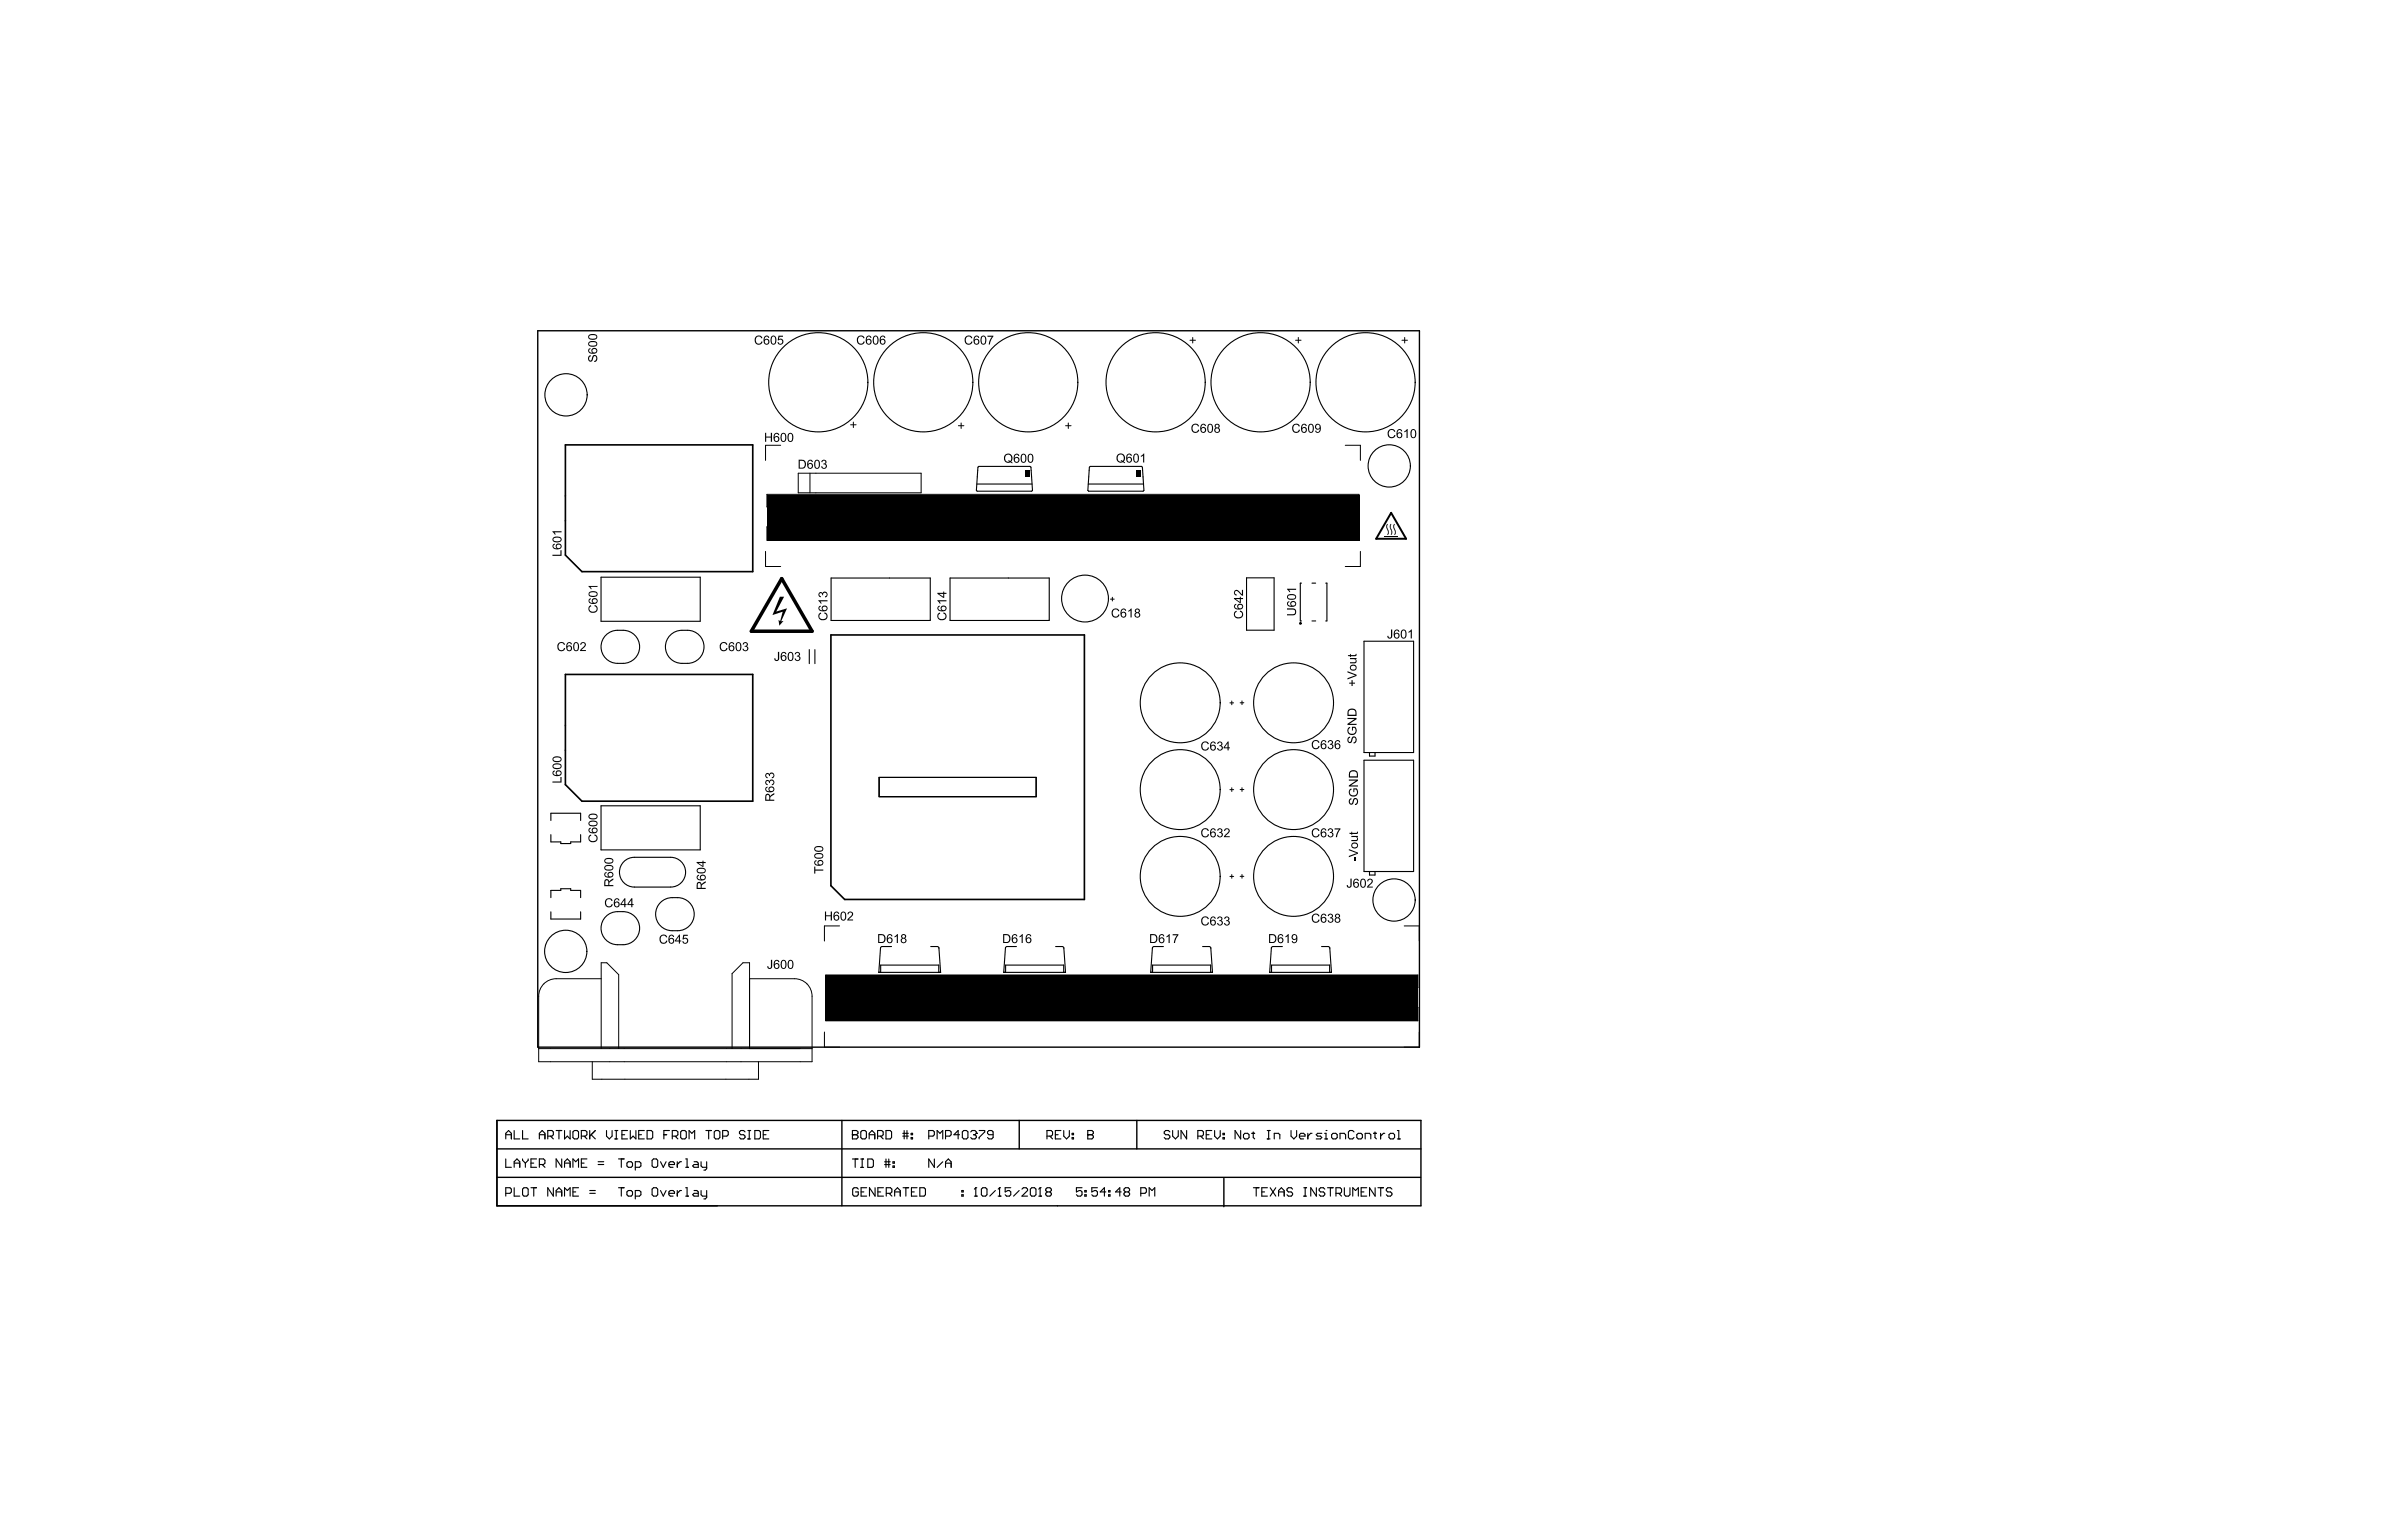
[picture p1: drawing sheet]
<svg xmlns="http://www.w3.org/2000/svg" width="432mm" height="279mm" viewBox="0 0 432 279" stroke-linecap="round" stroke-linejoin="round" font-family="sans-serif">
<g fill="none" stroke="#000" stroke-width=".18">
<path d="M154.2 77h1M154.7 76.5v1M173.7 77.2h1M174.2 76.7v1M193.2 77.2h1M193.7 76.7v1M215.7 61.7h1M216.2 61.2v1M234.9 61.7h1M235.4 61.2v1M254.1 61.7h1M254.6 61.2v1"/>
<path d="M138.8 100v2.7h2.7M139 91.9v-2.3h107.4v2.3M139 95.5v2.4h107.4v-2.4M141.5 80.7h-2.7v2.8M144.7 85.8h22.3v3.6h-22.3zM146.8 85.8v3.6M243.9 80.7h2.7v2.8M246.6 100v2.7h-2.7M250.9 97.2h2.5M201.3 108.6h.7M201.6 108.3v.7M223 127.4h.6"/>
<path d="M223.3 127.1v.7M224.8 127.4h.7M225.1 127.1v.7M159.4 141h28.4v3.5h-28.4zM223 158.9h.6M223 143.2h.6M223.3 142.8v.7M223.3 158.6v.7M224.8 158.9h.7M224.8 143.2h.7M225.1 142.8v.7M225.1 158.6v.6"/>
<path d="M109 177.5h-8.2a3.2 3.2 0 0 0-3.1 3.1v11.9h49.5v-11.9a3.2 3.2 0 0 0-3.2-3.1h-8.1M149.7 179.1v-2.3h107.3v2.3M152.2 167.9h-2.7v2.7M254.5 167.9h2.8v2.7M97.7 190.1h49.5M107.4 192.5v3.2h30.1v-3.2M109 190.1v-15.5h1l2.2 2.1v13.4M132.7 190.1v-13.6l2-1.9h1.2v15.5M149.5 187.1v2.8h2.7M149.7 182.7v2.4h107.3v-2.4M257.3 187.1v2.8h-2.8"/>
</g>
<g fill="none" stroke="#000" stroke-width=".25">
<path d="M97.5 60h159.8v129.9h-159.8zM147.7 91.3h1M148.2 90.8v1M153.9 91.1l-.2 .2h-.5l-.3 .3M159 91.1l-.2 .2h-.5l-.3 .3M163.1 91.3h1.1M90.1 203.2h167.5v15.4h-167.5zM90.1 213.5h167.4M90.1 208.3h167.5M152.6 203.2v15.4M184.8 203.2v5.1M206.1 203.2v5.1"/>
<path d="M221.9 213.7v5.1"/>
<circle cx="235.7" cy="113" r=".12"/>
</g>
<g fill="none" stroke="#000" stroke-width=".2">
<path d="M139 95.5h.5M139 91.9h.5M144.1 95.5h41.4M144.1 91.9h41.5M177.1 87.8h10M177.3 84.7l.1-.1h9.3l.2 .1 .3 4.2-.2 .2h-9.9l-.1-.2zM190.2 95.5h49M190.2 91.9h49M197.3 87.8h10M197.5 84.7l.1-.1h9.3l.2 .1 .3 4.2-.2 .2h-9.9l-.1-.2zM243.9 91.9h2.5M244 95.5h2.4"/>
<path d="M109 104.7h17.9v7.9h-17.9zM110.1 114.9a4.2 4.2 0 0 1 5.2 .5 3 3 0 0 1 .4 3.2 3 3 0 0 1-2.7 1.7 3.3 3.3 0 0 1-4-2.3 3 3 0 0 1 1.1-3.1zM121.7 114.9a4.2 4.2 0 0 1 5.3 .5 3 3 0 0 1 .3 3.2 3 3 0 0 1-2.7 1.7 3.3 3.3 0 0 1-3.9-2.3 3 3 0 0 1 1-3.1zM146.7 117.8v2.5M147.7 117.8v2.5M150.7 104.8h17.9v7.7h-17.9zM172.2 104.8h18v7.7h-18zM226 104.8h5v9.5h-5zM235.9 105.7h-.2v6.9h.2M237.8 112.6h.7M237.8 105.7h.7M240.3 105.7h.2v6.9h-.2"/>
<path d="M247.3 116.3h9v20.2h-9zM247.3 137.8h9v20.2h-9zM248.3 136.5v.6h1v-.6M99.9 151.3v1.4h1.8v.3h1.8v-.3h1.8v-1.4M99.9 148.8v-1.3h5.4v1.3M109 146.1h17.9v8h-17.9zM113.3 156l1.1-.5 .6-.1h6.6a2.7 2.7 0 0 1 2.7 2.7 2.7 2.7 0 0 1-2.7 2.7h-6.6a2.7 2.7 0 0 1-2.6-1.8 2.7 2.7 0 0 1 .9-3zM248.3 158v.7h1v-.7M99.9 162.8v-1.4h1.8v-.3h1.8v.3h1.8v1.4M99.9 165.3v1.3h5.4v-1.3M110.1 166a4.2 4.2 0 0 1 5.2 .4 3 3 0 0 1 .4 3.2 3 3 0 0 1-2.7 1.7 3.3 3.3 0 0 1-4-2.3 3 3 0 0 1 1.1-3zM120 163.4a4.2 4.2 0 0 1 5.2 .5 3 3 0 0 1 .3 3.2 3 3 0 0 1-2.7 1.7 3.3 3.3 0 0 1-3.9-2.4 3 3 0 0 1 1.1-3z"/>
<path d="M149.7 179.1h.5M154.8 179.1h41.4M159.3 176.3h11.2M159.3 176.3h.1M159.6 171.9l-.3 4.4M159.6 171.9h.1M159.6 176.3v-1.3h10.6v1.3M161.6 171.6h-1.7l-.3 .3M168.7 171.6h1.2l.3 .3M170.2 171.9h.1M170.2 171.9l.3 4.4M170.5 176.3h.1"/>
<path d="M182 176.3h11.2M182 176.3h.1M182.3 171.9l-.3 4.4M182.3 171.9h.1M182.3 176.3v-1.3h10.5v1.3M184.3 171.6h-1.7l-.3 .3M191.4 171.6h1.1l.3 .3M192.8 171.9h.1M192.8 171.9l.4 4.4M193.2 176.3h.1M200.9 179.1h49M208.6 176.3h11.2"/>
<path d="M208.6 176.3h.1M208.9 171.9l-.3 4.4M208.9 171.9h.1M208.9 176.3v-1.3h10.6v1.3M210.9 171.6h-1.7l-.3 .3M218 171.6h1.2l.3 .3M219.5 171.9h.1M219.5 171.9l.3 4.4M219.8 176.3h.1M230.2 176.3h11.2M230.2 176.3h.1M230.5 176.3v-1.3h10.5v1.3"/>
<path d="M232.5 171.6h-1.7l-.3 .1-.3 4.6M239.6 171.6h1.2l.3 .3M241.1 171.9h.1M241.1 171.9l.3 4.4M241.4 176.3h.1M254.6 179.1h2.4M149.7 182.7h.5M154.8 182.7h41.4M200.9 182.7h49M254.7 182.7h2.3M91.7 205.7h1M91.7 206.5v-1l.5-.5 .5 .5v1"/>
<path d="M91.7 210.1v1.6h1M91.7 216.4h.7l.3-.3v-.5l-.3-.2h-.7v1.5M93.2 205v1.5h1M93.2 211.7v-1.1l.5-.5 .5 .5v1.1M93.2 215.4v1.5h1M93.2 210.9h1M94.7 205v1.5h1M94.7 215.6l.3-.2h.5l.2 .2v1l-.2 .3h-.5l-.3-.3zM94.7 210.1v.3l.5 .5M95.2 210.9v.8M95.7 210.1v.3l-.5 .5M96.2 215.4h1.1"/>
<path d="M96.2 210.9h.6M96.8 215.4v1.5M97.3 210.1h-1.1v1.6h1.1M97.8 205.7h1M97.8 211.1h.7l.3-.2v-.5l-.3-.3h-.7v1.6M97.8 206.5v-1l.5-.5 .5 .5v1M98.3 211.1l.5 .6M99.3 206h.8l.2-.3v-.5l-.2-.2h-.8v1.5M99.8 206l.5 .5M100.3 215.4v1.5l-1-1.5v1.5M100.8 205h1M100.8 216.9v-1l.5-.5 .5 .5v1"/>
<path d="M100.8 216.1h1M101.3 205v1.5M101.8 210.1v1.6l-1-1.6v1.6M102.3 205v1.5l.5-.5 .6 .5v-1.5M102.3 211.7v-1.1l.5-.5 .6 .5v1.1M102.3 216.9v-1.5l.5 .5 .6-.5v1.5M102.3 210.9h1.1M103.9 205.2l.2-.2h.5l.3 .2v1.1l-.3 .2h-.5l-.2-.2zM103.9 216.1h.5M103.9 211.7v-1.6l.5 .5 .5-.5v1.6M104.9 215.4h-1v1.5h1M105.4 206h.7l.3-.3v-.5l-.3-.2h-.7v1.5"/>
<path d="M105.4 210.9h.5M105.9 206l.5 .5M106.4 210.1h-1v1.6h1M106.9 216.4h1M106.9 215.9h1M106.9 205v1.5M107.2 205.7l.7 .8M107.9 205l-1 1M108.4 211.1h1M108.4 210.6h1M109.9 205v1l.6 .5 .5-.5v-1M111.5 206.5h.5"/>
<path d="M111.5 205h.5M111.7 205v1.5M112.1 215.4h1M112.1 210.1h1M112.6 210.1v1.6M112.6 215.4v1.5M112.7 205.7h.5M113.6 216.1l.3-.2h.5l.3 .2v.5l-.3 .3h-.5l-.3-.3zM113.6 210.9l.3-.3h.5l.3 .3v.5l-.3 .3h-.5l-.3-.3zM113.8 205h-1.1v1.5h1.1M114.3 205v1.5l.5-.5 .5 .5v-1.5M115.2 216.9h.7l.3-.3v-.5l-.3-.2h-.7v1.5"/>
<path d="M115.2 211.7h.7l.3-.3v-.5l-.3-.3h-.7v1.6M115.8 205.7h.5M116.8 205h-1v1.5h1M117.3 205h.8l.2 .2v1.1l-.2 .2h-.8zM118.2 215.6l.3-.2h.5l.2 .2v1l-.2 .3h-.5l-.3-.3zM118.5 210.1h.5l.2 .3v1l-.2 .3h-.5l-.3-.3v-1zM119.7 215.9l.5 1 .5-1M119.7 210.6l.5 1.1 .5-1.1M120.3 205.7h.6M121.3 216.4h1v-.3l-.3-.2h-.5l-.2 .2v.5l.2 .3h.5M121.3 211.1h1v-.2l-.3-.3h-.5l-.2 .3v.5l.2 .3h.5M121.4 205h-1.1v1.5"/>
<path d="M121.9 206h.7l.3-.3v-.5l-.3-.2h-.7v1.5M122.4 206l.5 .5M122.8 210.6v1.1M122.8 215.9v1M123.5 215.9h-.2l-.5 .5M123.5 210.6h-.2l-.5 .5M123.6 205h.6l.2 .2v1.1l-.2 .2h-.6l-.2-.2v-1.1zM124.3 215.4h.3v1.5M124.3 216.9h.5M124.3 211.7h.5M124.3 210.1h.3v1.6M124.9 206.5v-1.5l.5 .5 .5-.5v1.5"/>
<path d="M125.8 215.9h.5l.3 .2v.8h-.8l-.2-.3 .2-.2h.8M125.8 210.6h.5l.3 .3v.8h-.8l-.2-.3 .2-.3h.8M127.1 215.9v.7l.2 .3h.8M127.1 210.6v.8l.2 .3h.8M128 205h1M128.1 210.6v1.3l-.3 .3h-.2M128.1 215.9v1.2l-.3 .3h-.2M128.5 205v1.5M129.5 205.2l.2-.2h.5l.3 .2v1.1l-.3 .2h-.5l-.2-.2zM131 206h.8l.2-.3v-.5l-.2-.2h-.8v1.5M135.1 205.2l-.3-.2h-.5l-.3 .2v.3l.3 .2h.5l.3 .3v.3l-.3 .2h-.5l-.3-.2M135.6 206.5h.5"/>
<path d="M135.6 205h.5M135.8 205v1.5M136.8 205h.8l.2 .2v1.1l-.2 .2h-.8zM138.4 205.7h.5M139.4 205h-1v1.5h1M154.5 205.7h.1M154.5 205h.8l.2 .2v.3l-.2 .2 .2 .3v.3l-.2 .2h-.8zM154.5 205.7h.8M154.5 210.1h1M155 210.1v1.6M155.6 215.6l-.3-.2h-.5l-.2 .2v1l.2 .3h.5l.3-.3v-.5h-.5M156 205.2l.3-.2h.5l.3 .2v1.1l-.3 .2h-.5l-.3-.2z"/>
<path d="M156 210.1h.5M156 211.7h.5M156.1 216.1h.5M156.3 210.1v1.6M157.1 215.4h-1v1.5h1M157.3 210.1h.8l.2 .3v1l-.2 .3h-.8zM157.6 205.7h1M157.6 206.5v-1l.5-.5 .5 .5v1M158.6 215.4v1.5l-1-1.5v1.5M159.1 206h.7l.3-.3v-.5l-.3-.2h-.7v1.5M159.1 216.1h.5M159.6 206l.5 .5"/>
<path d="M160.2 215.4h-1.1v1.5h1.1M160.4 211.2h1M160.4 210.7h1M160.6 205h.8l.2 .2v1.1l-.2 .2h-.8zM160.6 210.1v1.6M160.7 216.4h.7l.3-.3v-.5l-.3-.2h-.7v1.5M161.1 210.1v1.6M161.2 216.4l.5 .5M161.9 210.7h.2v.2h-.2zM161.9 211.4h.2v.3h-.2zM162.2 216.1h1M162.2 216.9v-1l.5-.5 .5 .5v1"/>
<path d="M163.7 205.5h1M163.7 206h1M163.7 215.4h1M163.9 205v1.5M164.2 215.4v1.5M164.4 205v1.5M165.2 206.3h.2v.2h-.2zM165.2 205.5h.2v.2h-.2zM165.2 216.1h.5M166.2 215.4h-1v1.5h1M166.7 215.4h.8l.3 .2v1l-.3 .3h-.8zM168.4 206h.7l.3-.3v-.5l-.3-.2h-.7v1.5"/>
<path d="M169.4 210.1v1.6l-1-1.6v1.6M169.9 206.5v-1.5l.5 .5 .5-.5v1.5M170.9 210.7l-1 1M171.4 206h.8l.2-.3v-.5l-.2-.2h-.8v1.5M171.4 211.7v-1l.5-.6 .5 .6v1M171.4 210.9h1M173.9 205.7h-1l.8-.7v1.5M174.4 216.6h.2v.3h-.2zM174.4 215.9h.2v.2h-.2zM174.4 205.2l.3-.2h.5l.3 .2v1.1l-.3 .2h-.5l-.3-.2zM176 205.2l.2-.2h.5l.3 .2v.3M176.5 205.7h.2"/>
<path d="M176.6 216.9h.5M176.7 205.7l.3 .3v.3l-.3 .2h-.5l-.2-.2M176.9 215.4h.1M176.9 215.4v1.5M176.9 215.4l-.3 .2M177 205.5h.1M177 205.5l-.3 .2M177.5 205h1v.2l-1 1.1v.2M177.9 215.6l.3-.2h.5l.2 .2v1l-.2 .3h-.5l-.3-.3zM180 205.7h-.7l-.3-.2v-.3l.3-.2h.5l.2 .2v1.1l-.2 .2h-.5l-.3-.2M180.4 215.9l-1 1M180.9 216.9h.6"/>
<path d="M181.2 215.4h.1M181.2 215.4l-.3 .2M181.2 215.4v1.5M183.2 215.4h-1v.7l.5-.2h.3l.2 .2v.5l-.2 .3h-.5l-.3-.3M184.7 215.9l-1 1M185.3 215.6l.2-.2h.5l.3 .2v.3l-1 1h1M186.8 215.6l.2-.2h.5l.3 .2v1l-.3 .3h-.5l-.2-.3zM188.3 216.9h.5M188.6 215.4h.1M188.6 215.4v1.5M188.6 215.4l-.3 .2M189.8 206h.7l.3-.3v-.5l-.3-.2h-.7v1.5"/>
<path d="M189.8 216.1l-.2-.2v-.3l.2-.2h.5l.3 .2v.3l-.3 .2M189.8 216.1l-.2 .3v.2l.2 .3h.5l.3-.3v-.2l-.3-.3M189.8 216.1h.5M190.3 206l.5 .5M191.3 205.7h.5M192.3 205h-1v1.5h1M192.8 205v1l.5 .5 .5-.5v-1M194.4 206.3h.2v.2h-.2zM194.4 205.5h.2v.2h-.2zM196.1 215.4h-1v.7l.5-.2h.3l.2 .2v.5l-.2 .3h-.5l-.3-.3M196.7 216.6h.2v.3h-.2zM196.7 215.9h.2v.2h-.2z"/>
<path d="M197.2 205.7h.1M197.2 205h.7l.3 .2v.3l-.3 .2 .3 .3v.3l-.3 .2h-.7zM197.2 205.7h.7M198.9 215.4h-1v.7l.5-.2h.3l.2 .2v.5l-.2 .3h-.5l-.3-.3M200.5 216.1h-1.1l.8-.7v1.5M201 216.6h.2v.3h-.2zM201 215.9h.2v.2h-.2zM203.2 216.1h-1l.8-.7v1.5M204 216.1l-.2-.2v-.3l.2-.2h.5l.3 .2v.3l-.3 .2M204 216.1l-.2 .3v.2l.2 .3h.5l.3-.3v-.2l-.3-.3M204 216.1h.5M206.8 216.4h.8l.2-.3v-.5l-.2-.2h-.8v1.5"/>
<path d="M208.3 216.9v-1.5l.5 .5 .5-.5v1.5M212.1 205.2l-.3-.2h-.5l-.2 .2v.3l.2 .2h.5l.3 .3v.3l-.3 .2h-.5l-.2-.2M212.6 205v1l.5 .5 .5-.5v-1M215.1 205v1.5l-1-1.5v1.5M217.1 206h.8l.3-.3v-.5l-.3-.2h-.8v1.5M217.6 206l.6 .5M218.7 205.7h.5M219.7 205h-1v1.5h1M220.2 205v1l.5 .5 .5-.5v-1M221.7 206.3h.3v.2h-.3zM221.7 205.5h.3v.2h-.3zM224.9 205v1.5l-1-1.5v1.5"/>
<path d="M225.7 205.5h.5l.2 .2v.6l-.2 .2h-.5l-.3-.2v-.6zM226.9 205.5h.5M227.2 205.2v1.1l.2 .2M227.2 215.4h1M227.7 215.4v1.5M228.7 216.1h.5M229.7 206.5h.5M229.7 205h.5M229.7 215.4h-1v1.5h1M230 205v1.5M230.3 215.4l1 1.5M231 206.5v-1h.8l.2 .2v.8"/>
<path d="M231.3 215.4l-1 1.5M231.8 216.1h1M231.8 216.9v-1l.5-.5 .5 .5v1M234 205v1l.5 .5 .5-.5v-1M234.3 215.6l-.2-.2h-.5l-.3 .2v.3l.3 .2h.5l.2 .3v.2l-.2 .3h-.5l-.3-.3M235.6 206h1v-.3l-.3-.2h-.5l-.2 .2v.6l.2 .2h.5M236.3 215.4h.6M236.3 216.9h.6M236.6 215.4v1.5M237.1 205.5v1M237.8 205.5h-.2l-.5 .5M238.6 215.4v1.5l-1-1.5v1.5"/>
<path d="M239.6 205.5h-.7l-.3 .2 .3 .3h.5l.2 .3-.2 .2h-.8M240.1 206.5h.5M240.1 205.5h.3v1M240.1 215.6l-.2-.2h-.5l-.3 .2v.3l.3 .2h.5l.2 .3v.2l-.2 .3h-.5l-.3-.3M240.4 205h.1M240.7 215.4h1M241.2 215.4v1.5M241.6 205.5h.6l.2 .2v.6l-.2 .2h-.6l-.2-.2v-.6zM242.2 216.4h.7l.3-.3v-.5l-.3-.2h-.7v1.5M242.7 216.4l.5 .5M242.9 206.5v-1h.8l.2 .2v.8M243.7 215.4v1.2l.3 .3h.5l.2-.3v-1.2"/>
<path d="M245.2 216.9v-1.5l.5 .5 .5-.5v1.5M245.4 205.2l-.2-.2h-.5l-.3 .2v1.1l.3 .2h.5l.2-.2M246.2 205.5h.5l.3 .2v.6l-.3 .2h-.5l-.2-.2v-.6zM246.7 216.1h.6M247.5 206.5v-1h.7l.3 .2v.8M247.8 215.4h-1.1v1.5h1.1M249 205.5h.5M249.3 205.2v1.1l.2 .2M249.3 215.4v1.5l-1-1.5v1.5M249.8 215.4h1M250.3 205.5v1M250.3 215.4v1.5"/>
<path d="M251 205.5h-.2l-.5 .5M252 205.5h.6l.2 .2v.6l-.2 .2h-.6l-.2-.2v-.6zM252.3 215.6l-.2-.2h-.5l-.3 .2v.3l.3 .2h.5l.2 .3v.2l-.2 .3h-.5l-.3-.3M253.3 206.5h.5M253.3 205h.3v1.5"/>
<circle cx="102.6" cy="71.6" r="3.8"/>
<circle cx="148.3" cy="69.3" r="9"/>
<circle cx="167.4" cy="69.3" r="9"/>
<circle cx="186.4" cy="69.3" r="9"/>
<circle cx="209.5" cy="69.3" r="9"/>
<circle cx="228.5" cy="69.3" r="9"/>
<circle cx="247.5" cy="69.3" r="9"/>
<circle cx="251.8" cy="84.5" r="3.8"/>
<circle cx="196.7" cy="108.5" r="4.2"/>
<circle cx="213.9" cy="127.4" r="7.2"/>
<circle cx="234.5" cy="127.4" r="7.2"/>
<circle cx="213.9" cy="158.9" r="7.2"/>
<circle cx="213.9" cy="143.2" r="7.2"/>
<circle cx="234.5" cy="158.9" r="7.2"/>
<circle cx="234.5" cy="143.2" r="7.2"/>
<circle cx="102.6" cy="172.5" r="3.8"/>
<circle cx="252.7" cy="163.2" r="3.8"/>
</g>
<g fill="#000">
<path d="M106.7 64.6l.4-.2v.2l-.3 .3v.4l.3 .1 .4-1h.4l.3 .3v.7l-.2 .2h-.3v-.1l.2-.1 .2-.3-.1-.5h-.3l-.3 .9-.5 .1-.3-.4zM137 61l.4-.2 .4 .1 .4 .4h-.2l-.3-.3a.62 .62 0 0 0-.7 .7 .62 .62 0 0 0 .8 .5l.2-.3 .2 .1-.1 .3-.4 .2h-.4l-.3-.2-.2-.9zM141.1 60.9h.8v.2h-.6l-.1 .4 .4-.1 .4 .3v.5l-.4 .3-.5-.1-.2-.3 .2-.1 .2 .3h.3l.2-.3-.2-.4-.6 .1zM155.6 61l.3-.2 .5 .1 .3 .4h-.2l-.3-.3a.62 .62 0 0 0-.7 .7 .62 .62 0 0 0 .8 .5l.2-.3 .3 .1-.2 .3-.4 .2h-.3l-.4-.2-.2-.9zM175.1 61l.4-.2 .4 .1 .4 .4h-.2l-.3-.3a.62 .62 0 0 0-.7 .7 .62 .62 0 0 0 .8 .5l.2-.3 .2 .1-.2 .3-.3 .2h-.4l-.4-.2-.1-.9zM179 60.9h1.1l-.5 .9-.2 .7h-.2l.1-.6 .5-.8h-.8zM216.2 77l.4-.2 .4 .1 .4 .4h-.2l-.3-.3a.62 .62 0 0 0-.7 .7 .62 .62 0 0 0 .8 .5l.2-.3h.2l-.2 .4-.3 .2h-.4l-.3-.2-.2-.9zM234.5 77l.3-.2 .5 .1 .3 .4h-.2l-.2-.3a.62 .62 0 0 0-.8 .7 .62 .62 0 0 0 .9 .5l.2-.3h.2l-.2 .4-.3 .2h-.4l-.4-.2-.2-.9zM251.8 78l.4-.2h.4l.3 .4-.2 .1-.2-.3a.62 .62 0 0 0-.8 .7 .62 .62 0 0 0 .9 .5l.2-.3h.2l-.2 .3-.3 .2h-.4l-.4-.2-.2-.8zM254.6 78.2l.6-.4v1.6h-.2v-1.3l-.4 .3zM100.1 96.3h1.7v.2h-1.3l.3 .4h-.2zM138.7 78.5h.2v.7h.8v-.7h.3v1.6h-.3v-.8h-.8v.8h-.2z"/>
<path d="M149 83.5l.3-.1h.3l.2 .5a.2 .2 0 0 0-.2 .2 .2 .2 0 0 0 .3 .2v.3l-.4 .4-.4-.1-.3-.3 .3-.1 .1 .3a.33 .33 0 0 0 .5-.3 .33 .33 0 0 0-.5-.3l.1-.2 .3-.1v-.2l-.3-.2-.2 .3h-.2zM206.8 82.6l.6-.4v1.7h-.2v-1.3l-.4 .2zM251.4 95v.7l.3 .6-.1 .7-.1-.1 .1-.6-.3-.7zM251.5 95v.6l.3 .7-.2 .7-.1-.1 .2-.6-.3-.7zM252.1 95l-.1 .7 .3 .6-.1 .7-.1-.1 .1-.6-.3-.7zM252.1 95v.6l.3 .7-.1 .7-.1-.1 .1-.6-.3-.7zM252.7 95v.7l.3 .6-.2 .7-.1-.1 .2-.6-.3-.7zM252.8 95l-.1 .6 .3 .7-.1 .7-.1-.1 .1-.6-.3-.7zM100.1 100.6h1.5v-.8h.2v1h-1.7zM101.3 116.6l.3-.2h.5l.3 .5h-.2l-.3-.3a.62 .62 0 0 0-.7 .7 .62 .62 0 0 0 .8 .5l.3-.3h.2l-.2 .4-.4 .2h-.3l-.4-.2-.2-.9zM105.3 116.5l.5-.1 .3 .2v.6l-.7 .7h.8v.1h-1.1l.2-.3 .6-.6 .1-.3-.1-.2a.33 .33 0 0 0-.5 .3h-.2zM106.8 109.9l.3-.2 .1 .2-.2 .1a.61 .61 0 0 0 .2 .9 .61 .61 0 0 0 .8-.2l.2-.4-.1-.2-.3-.2v-.2l.5 .4-.1 .7-.4 .3-.8-.1-.3-.5z"/>
<path d="M106.7 106.2h1.6v.2h-1.3l.3 .4h-.2zM130.7 116.6l.4-.2h.4l.4 .5h-.2l-.3-.3a.62 .62 0 0 0-.7 .7 .62 .62 0 0 0 .8 .5l.2-.3h.2l-.2 .4-.3 .2h-.4l-.4-.2-.1-.9zM134.8 116.5l.5-.1 .3 .4-.2 .4 .2 .2v.4l-.5 .3-.3-.1-.2-.4h.2l.2 .3a.33 .33 0 0 0 .5-.3 .33 .33 0 0 0-.5-.3v-.2h.3l.1-.3-.1-.2h-.3l-.2 .3h-.2zM141 118.2h.2v1.4l-.2 .2h-.4l-.2-.4h.2a.24 .24 0 0 0 .2 .3 .24 .24 0 0 0 .2-.4zM141.4 108.2h.7l-1.4 2.7 2-.6-1.1 2.4 .4-.1-.7 .8-.2-1 .3 .2 .5-1.7-1.9 .6zM144.2 118.3l.3-.1 .3 .1 .2 .3v.2a.15 .15 0 0 0-.1 .2 .15 .15 0 0 0 .1 .1l.1 .4-.2 .3-.4 .1-.3-.2-.2-.3h.3a.33 .33 0 0 0 .4 .3 .33 .33 0 0 0 .2-.5 .33 .33 0 0 0-.5-.1l.1-.2 .3-.1v-.2l-.4-.2-.1 .3-.2-.1zM148.5 111.2l.3-.1 .1 .2-.3 .2a.62 .62 0 0 0 .6 .8 .62 .62 0 0 0 .5-.9l-.3-.2 .1-.2 .5 .4v.4l-.1 .4-.4 .2-.6 .1-.3-.2-.2-.3v-.6zM148.6 107.4h.3l.2 .2 .2-.3h.4l.2 .1 .1 .4-.1 .4-.3 .1-.1-.2 .3-.1a.33 .33 0 0 0-.3-.5 .33 .33 0 0 0-.3 .4h-.2v-.3l-.2-.1-.2 .1-.1 .3 .3 .2v.2l-.3-.2-.1-.4zM148.4 108.8h1.6v.2h-1.3l.3 .4h-.2zM170.1 111.2l.3-.1v.2l-.3 .2a.62 .62 0 0 0 .7 .8 .62 .62 0 0 0 .5-.9l-.3-.2v-.2l.5 .4 .1 .4-.1 .4-.4 .2-.6 .1-.3-.2-.3-.3v-.3zM169.9 108.8h1.7v.2h-1.3l.2 .4h-.2zM201.7 110.5l.4-.2 .5 .1 .3 .4h-.2l-.3-.3a.62 .62 0 0 0-.7 .7 .62 .62 0 0 0 .8 .5l.2-.3h.2l-.1 .4-.4 .2h-.4l-.3-.2-.2-.9z"/>
<path d="M204.5 110.7l.6-.4v1.7h-.2v-1.3l-.4 .2zM223.8 111l.3-.3 .1 .2-.3 .3a.62 .62 0 0 0 .7 .7 .62 .62 0 0 0 .5-.8l-.3-.2v-.2l.5 .4 .1 .3-.2 .4-.4 .3h-.5l-.6-.4zM223.8 107.1l.2-.1h.4l.7 .7v-.7h.2v1l-.3-.1-.8-.7-.3 .2a.33 .33 0 0 0 .3 .4v.2l-.4-.2-.1-.3zM233.3 110.3l1.4 .1 .3 .3-.1 .6-.4 .3h-1.2v-.2l1.3-.1 .2-.2-.1-.5-1.4-.1zM233.3 106.7h1.7v.3h-1.3l.2 .4h-.2zM244.3 118.8h.4v-.2h.2v.2h.8v-.2h.2l-.1 .3-.9 .1v.1h-.2v-.1h-.3zM244.7 119.3h1.2v.2h-.2l.2 .4-.1 .3-1.1 .1v-.2h.9l.2-.2-.2-.4h-.9zM252.2 114.1h.2v1.4l-.2 .3h-.5l-.2-.5h.2a.24 .24 0 0 0 .3 .3 .24 .24 0 0 0 .2-.3zM255.3 114.5l.6-.4v1.7h-.2v-1.3l-.4 .2zM218 134.6l.4-.2 .4 .1 .3 .4h-.2l-.2-.3a.62 .62 0 0 0-.8 .7 .62 .62 0 0 0 .9 .5l.2-.3 .2 .1-.2 .3-.3 .2h-.4l-.4-.2-.2-.9zM220.8 134.5l.2-.1 .4 .1 .2 .3v.2a.15 .15 0 0 0-.2 .2 .15 .15 0 0 0 .2 .1l.1 .4-.3 .3-.3 .1-.3-.1-.2-.3h.2a.33 .33 0 0 0 .5 .2 .33 .33 0 0 0 .2-.4 .33 .33 0 0 0-.5-.2v-.2l.4-.1v-.2l-.4-.2-.2 .3h-.2zM237.9 134.4l.7-.2 .3 .1 .3 .3-.2 .1-.3-.3a.62 .62 0 0 0-.7 .6 .62 .62 0 0 0 .8 .6l.2-.3h.2l-.1 .3-.4 .2h-.4l-.3-.2-.2-.4z"/>
<path d="M240.9 134.3l.2-.1 .3 .1 .2 .2v.3a.15 .15 0 0 0-.1 .1 .15 .15 0 0 0 .1 .2l.1 .4-.2 .3-.4 .1-.3-.2-.1-.3h.2a.33 .33 0 0 0 .4 .3 .33 .33 0 0 0 .2-.5 .33 .33 0 0 0-.4-.2v-.1l.3-.2v-.2l-.3-.1-.2 .2h-.2zM244.4 132l.3-.2 .1 .2-.4 .3 .1 .5 .3 .2h.5l.3-.1 .1-.6-.1-.3h-.3v.5h-.2v-.7h.6l.2 .6-.1 .5-.5 .4-.7-.1-.3-.5zM244.4 133.7l.3-.1v.2l-.3 .2 .1 .4 .2 .1 .5-.9h.5l.2 .5v.4l-.2 .2-.3 .1v-.2l.2-.1 .1-.3v-.3l-.3-.2-.4 .9-.2 .1h-.4l-.2-.5zM245 123.3h.2v.5h.4v.2h-.4v.4h-.2v-.4h-.4v-.2h.4zM244.3 130.2h1.6v.2l-1.3 .8h1.3v.2h-1.6v-.2l1.3-.8h-1.3zM244.3 121.7l1.6 .6v.3l-1.6 .6v-.2l1.4-.5-1.4-.6zM100.1 141.7h1.5v-.8h.2v1h-1.7zM106.8 151.5l.3-.2 .1 .2-.3 .3a.62 .62 0 0 0 .6 .7 .62 .62 0 0 0 .6-.8l-.4-.2 .1-.2 .3 .1 .2 .4v.4l-.2 .3-.8 .2-.4-.1-.2-.4v-.5zM138.8 141.5l.4-.1a.2 .2 0 0 0 .3 .2 .2 .2 0 0 0 .2-.2l.3-.1 .3 .3v.6l-.4 .2v-.2a.32 .32 0 0 0 .3-.4 .32 .32 0 0 0-.4-.2 .32 .32 0 0 0-.2 .4h-.2l-.1-.3-.3-.1-.1 .4 .3 .2-.1 .2-.2-.1-.2-.3zM138.9 140.3l.4-.1a.15 .15 0 0 0 .2 .1 .15 .15 0 0 0 .1-.2h.4l.4 .4-.1 .4-.4 .2v-.2l.3-.2a.33 .33 0 0 0-.3-.4 .33 .33 0 0 0-.3 .4h-.2l-.1-.3h-.3l-.1 .3 .3 .2-.1 .2h-.1l-.3-.4zM147.6 157.1h.2v.6h1.4v.2h-1.4v.5h-.2zM218 150.4l.4-.2h.4l.3 .4-.2 .1-.2-.3a.62 .62 0 0 0-.8 .6 .62 .62 0 0 0 .9 .6l.2-.4 .2 .1-.2 .3-.3 .2h-.4l-.4-.2-.2-.8z"/>
<path d="M220.8 150.3l.2-.1h.4l.2 .3v.3a.15 .15 0 0 0-.2 .1 .15 .15 0 0 0 .2 .2l.1 .3-.3 .4h-.3l-.3-.1-.2-.3h.2a.33 .33 0 0 0 .5 .2 .33 .33 0 0 0 .2-.4 .33 .33 0 0 0-.5-.2v-.1l.4-.2v-.2l-.4-.1-.2 .2h-.2zM222.1 150.3l.4-.1 .3 .2v.5l-.7 .7h.8v.2h-1l.1-.4 .6-.5 .1-.3-.1-.2a.33 .33 0 0 0-.5 .3h-.2zM238 150.4l.4-.2h.4l.4 .4-.2 .1-.3-.3a.62 .62 0 0 0-.7 .6 .62 .62 0 0 0 .8 .6l.2-.4 .2 .1-.1 .3-.4 .2h-.4l-.3-.2-.2-.8zM240.9 150.3l.2-.1h.3l.2 .3v.3a.15 .15 0 0 0-.1 .1 .15 .15 0 0 0 .1 .2l.1 .3-.2 .4h-.4l-.3-.1-.1-.3h.2a.33 .33 0 0 0 .4 .2 .33 .33 0 0 0 .2-.4 .33 .33 0 0 0-.4-.2v-.1l.3-.2v-.2l-.3-.1-.2 .2h-.2zM241.9 150.2h1.1l-.5 1-.1 .6h-.2l.1-.6 .4-.8h-.8zM244.6 143.1l.4-.1v.2l-.3 .3 .1 .5 .2 .2h.5l.4-.2 .1-.5-.2-.4h-.3v.5h-.2v-.7h.6l.3 .6-.1 .6-.6 .3-.6-.1-.4-.5zM244.7 144.9l.3-.2v.2l-.3 .3v.4l.3 .1 .5-1 .5 .1 .2 .4-.1 .5-.2 .2-.3 .1v-.2l.2-.1 .2-.3-.1-.4-.2-.1-.5 .9-.2 .1-.3-.1-.2-.4zM245.5 155.5h.2v.6h-.2zM244.6 151h.4v-.2h.1v.2h.8l.1-.2h.2l-.1 .4h-1v.2h-.1v-.2h-.3zM244.5 141.3h1.7v.3l-1.3 .8h1.3v.2h-1.7v-.2l1.3-.9h-1.3zM244.5 154l1.7 .6v.2l-1.7 .6v-.2l1.5-.5-1.5-.5zM245 151.6h1.2v.1h-.2l.2 .4-.1 .3-1.1 .1v-.2h.9l.1-.2-.1-.3h-.9z"/>
<path d="M109.9 163l.4-.1h.4l.4 .4-.2 .1-.3-.3a.62 .62 0 0 0-.7 .6 .62 .62 0 0 0 .8 .6l.2-.4 .2 .1-.2 .3-.3 .2h-.4l-.4-.2-.1-.9zM119.7 169.7l.6-.3 .4 .1 .3 .4-.3 .1-.2-.3a.62 .62 0 0 0-.7 .6 .62 .62 0 0 0 .8 .6l.2-.4 .2 .1-.2 .3-.3 .2h-.4l-.4-.2-.1-.4zM123.9 169.5h.8v.2h-.7l-.1 .4 .5-.1 .3 .4v.4l-.3 .3-.5-.1-.2-.2 .2-.1 .1 .2 .3 .1 .3-.4-.2-.4-.7 .1zM139.8 174h.2v1.4l-.2 .3h-.5l-.2-.5h.2a.24 .24 0 0 0 .3 .3 .24 .24 0 0 0 .2-.3zM149.5 165.3h.2v.7h.9v-.7h.2v1.6h-.2v-.8h-.9v.8h-.2zM153.8 165.4l.4-.1 .4 .2v.4l-.7 .8h.7v.2h-1l.1-.4 .7-.6a.31 .31 0 0 0-.2-.5 .31 .31 0 0 0-.4 .4h-.2zM162.2 169.8l.6-.4v1.6h-.2v-1.3l-.4 .3zM184.8 169.7l.6-.3v1.6h-.2v-1.3l-.4 .3zM211.5 169.7l.5-.3v1.6h-.2v-1.3l-.3 .3zM212.6 169.4h1l-.4 .8-.2 .8h-.2v-.3l.6-1.1h-.8zM218 166.3l.4-.1h.4l.3 .4-.2 .1-.2-.3a.62 .62 0 0 0-.8 .6 .62 .62 0 0 0 .9 .6l.2-.4 .2 .1-.2 .3-.3 .2h-.4l-.4-.2-.2-.9zM220.8 166.3l.2-.1h.4l.2 .3v.2a.15 .15 0 0 0-.2 .2 .15 .15 0 0 0 .2 .2l.1 .3-.3 .4h-.3l-.3-.1-.2-.3h.2a.33 .33 0 0 0 .5 .2 .33 .33 0 0 0 .2-.4 .33 .33 0 0 0-.5-.2v-.2l.4-.1v-.2l-.4-.2-.2 .3h-.2z"/>
<path d="M222.1 166.3l.4-.1 .4 .3-.3 .4 .3 .2v.5l-.5 .2-.4-.1-.1-.3h.2l.1 .2a.33 .33 0 0 0 .5-.3 .33 .33 0 0 0-.4-.3v-.2h.3l.1-.2-.1-.2-.3-.1-.2 .3h-.2zM233 169.7l.6-.3v1.6h-.2v-1.3l-.4 .3zM238 165.8l.4-.1h.4l.4 .4-.2 .1-.3-.3a.62 .62 0 0 0-.7 .6 .62 .62 0 0 0 .8 .6l.2-.4 .2 .1-.1 .3-.4 .2h-.4l-.3-.2-.2-.9zM240.8 165.8l.3-.1h.3l.2 .3v.2a.15 .15 0 0 0-.1 .2 .15 .15 0 0 0 .1 .1l.1 .4-.2 .4h-.4l-.3-.1-.1-.3h.2a.33 .33 0 0 0 .4 .2 .33 .33 0 0 0 .2-.4 .33 .33 0 0 0-.4-.2v-.2l.3-.1v-.2l-.3-.2-.2 .3h-.2zM244.8 159.3h.2v1.4l-.2 .2h-.5l-.2-.4h.2a.24 .24 0 0 0 .3 .3 .24 .24 0 0 0 .2-.3zM248 159.4l.4-.1 .4 .2v.5l-.7 .8h.8v.1h-1.1l.1-.3 .7-.7a.31 .31 0 0 0-.2-.4 .31 .31 0 0 0-.4 .3h-.2z"/>
<path d="M106.7 63.2l.3-.1v.2l-.2 .2a.45 .45 0 0 0 .6 .5l-.2-.4 .2-.4 .4-.1 .4 .2 .1 .2-.1 .4-.7 .3-.7-.2-.2-.3zM107.4 63.6a.35 .35 0 0 0 .7 0 .35 .35 0 0 0-.7 0z"/>
<path d="M106.7 62.1l.4-.3 .7 .1 .4 .2 .1 .3-.2 .4h-1.1l-.4-.3zM106.9 62.2v.4l.8 .1a.35 .35 0 0 0 .4-.4 .35 .35 0 0 0-.5-.3z"/>
<path d="M106.8 60.7l.4-.1h.8l.2 .3v.4l-.4 .3-.9-.1-.3-.4zM106.9 60.9l-.1 .3 .2 .2h.9l.2-.3-.1-.2-.2-.1z"/>
<path d="M138.6 61l.5-.2 .3 .3v.1l-.2 .1-.1-.3h-.2l-.3 .4v.3l.3-.3 .5 .2 .1 .5-.3 .4-.5-.1-.2-.3-.1-.6zM138.6 62a.35 .35 0 0 0 .7 0 .35 .35 0 0 0-.7 0z"/>
<path d="M139.9 60.9h.5l.3 .4v.8l-.4 .4-.3-.1-.2-.2-.1-.7zM140 61.1l-.1 .8a.34 .34 0 0 0 .3 .4l.3-.2v-.8l-.2-.3z"/>
<path d="M140.4 78.6l.6-.1 .3 .4h-.2l-.1-.2h-.3l-.3 .3v.3l.2-.2h.3l.3 .2v.5l-.2 .3h-.5l-.2-.3-.1-.6zM140.4 79.6a.35 .35 0 0 0 .7 0 .35 .35 0 0 0-.7 0z"/>
<path d="M141.7 78.6l.5-.1 .3 .4v.8l-.3 .4h-.4l-.2-.3-.1-.8zM141.8 78.8l-.1 .9 .4 .3 .2-.3v-.8l-.2-.2z"/>
<path d="M143 78.6l.5-.1 .3 .4v.8l-.4 .4h-.4l-.2-.3-.1-.7zM143.1 78.8l-.1 .7a.34 .34 0 0 0 .3 .5l.3-.2v-.8l-.2-.3z"/>
<path d="M157.2 61l.4-.2 .3 .3 .1 .1-.2 .1-.2-.3h-.2l-.3 .4v.3l.3-.3 .5 .2 .1 .5-.3 .4-.5-.1-.2-.3-.1-.6zM157.2 62a.35 .35 0 0 0 .6 0 .35 .35 0 0 0-.6 0z"/>
<path d="M158.5 60.9h.5l.2 .4v.8l-.3 .4-.4-.1-.2-.2-.1-.7zM158.6 61.1l-.2 .8a.34 .34 0 0 0 .4 .4l.2-.2v-.8l-.1-.2z"/>
<path d="M159.6 61l.5-.2 .4 .3v.1l-.2 .1-.1-.3h-.3l-.2 .4-.1 .3 .3-.3h.3l.3 .4v.5l-.3 .2-.5-.1-.2-.3v-.7zM159.7 62a.35 .35 0 0 0 .7 0 .35 .35 0 0 0-.7 0z"/>
<path d="M176.7 61l.4-.2 .4 .3v.1l-.2 .1-.1-.3h-.3l-.2 .4v.3l.3-.3 .5 .2v.5l-.2 .4-.6-.1-.2-.3v-.6zM176.7 62a.35 .35 0 0 0 .7 0 .35 .35 0 0 0-.7 0z"/>
<path d="M178 60.9h.5l.3 .4v.8l-.4 .4-.4-.1-.2-.2-.1-.7zM178.1 61.1l-.1 .8a.34 .34 0 0 0 .3 .4l.2-.2 .1-.8-.2-.2z"/>
<path d="M217.7 77l.5-.2 .4 .3v.1l-.2 .1-.1-.3h-.2l-.3 .4v.2l.3-.2 .5 .2v.5l-.2 .4-.5-.1-.3-.3v-.6zM217.8 78a.35 .35 0 0 0 .7 0 .35 .35 0 0 0-.7 0z"/>
<path d="M219.1 76.9h.5l.3 .4v.8l-.4 .4-.4-.1-.2-.2-.1-.7zM219.2 77.1l-.1 .8a.34 .34 0 0 0 .3 .4l.3-.2v-.8l-.3-.3z"/>
<path d="M220.3 77l.3-.2 .3 .1 .2 .5a.18 .18 0 0 0-.2 .1 .18 .18 0 0 0 .2 .2l.1 .4-.2 .3-.4 .1-.4-.1-.1-.5 .3-.3-.2-.3zM220.4 77.3a.27 .27 0 0 0 .5 0 .27 .27 0 0 0-.5 0zM220.3 78a.35 .35 0 0 0 .7 0 .35 .35 0 0 0-.7 0z"/>
<path d="M236.1 77l.4-.2 .4 .3v.1l-.2 .1-.2-.3h-.2l-.3 .4v.2l.3-.2 .5 .2 .1 .5-.3 .4-.5-.1-.2-.3-.1-.6zM236.1 78a.35 .35 0 0 0 .7 0 .35 .35 0 0 0-.7 0z"/>
<path d="M237.3 77l.4-.2 .4 .5v.8l-.3 .4h-.2l-.4-.3-.1-.7zM237.4 77.1l-.1 .8a.34 .34 0 0 0 .4 .4l.2-.2v-.8l-.2-.3z"/>
<path d="M238.6 76.9l.3-.1 .5 .4v.8l-.3 .5h-.4l-.3-.3v-.1h.2l.1 .2h.3l.2-.4v-.2l-.3 .2-.4-.2-.1-.4zM238.5 77.4a.35 .35 0 0 0 .7 0 .35 .35 0 0 0-.7 0z"/>
<path d="M253.3 78l.5-.2 .4 .3v.1h-.2l-.1-.2h-.3l-.3 .4v.2l.4-.2 .4 .2 .1 .4-.3 .4h-.5l-.2-.3-.1-.6zM253.4 78.9a.35 .35 0 0 0 .7 0 .35 .35 0 0 0-.7 0z"/>
<path d="M255.9 77.9l.4-.1 .4 .4v.9l-.3 .3h-.3l-.4-.3v-.7zM256 78l-.1 .8a.35 .35 0 0 0 .4 .5 .35 .35 0 0 0 .2-.5l-.1-.7z"/>
<path d="M100.3 98.7l.3-.1v.2l-.3 .2 .1 .2 .6 .2-.3-.3 .1-.3 .3-.2h.4l.3 .3-.1 .4-.5 .3-.7-.1-.4-.4zM100.9 99a.36 .36 0 0 0 .7 0 .36 .36 0 0 0-.7 0z"/>
<path d="M100.3 97.4l.5-.1 .7 .1 .3 .2v.4l-.5 .3h-.8l-.4-.4zM100.4 97.6v.4l.3 .1h.6l.3-.2v-.3l-.3-.1h-.5z"/>
<path d="M144.8 83.4h.8l.4 .3 .1 .7-.3 .5-1 .1zM145 83.6v1.2l.6-.1 .3-.3-.1-.6-.2-.2z"/>
<path d="M146.5 83.5l.6-.1 .3 .4h-.2l-.2-.2a.45 .45 0 0 0-.5 .6l.3-.3 .5 .2 .1 .4-.2 .4-.5 .1-.3-.3-.1-.5zM146.6 84.5a.34 .34 0 0 0 .6 0 .34 .34 0 0 0-.6 0z"/>
<path d="M147.8 83.5l.4-.1 .4 .3v.9l-.3 .4h-.3l-.3-.2-.1-.8zM147.9 83.6l-.1 .9a.33 .33 0 0 0 .4 .3 .33 .33 0 0 0 .2-.5v-.6l-.2-.2z"/>
<path d="M182.4 82.3h.6l.4 .2 .1 .7-.2 .5 .3 .2-.1 .1-.3-.2-.6 .1-.5-.4-.1-.6zM182.4 82.6l-.2 .4 .1 .5 .3 .2h.4l-.2-.1v-.1a.32 .32 0 0 0 .5 0 .32 .32 0 0 0 0-.5l-.3-.5-.3-.1z"/>
<path d="M183.9 82.4l.5-.1 .3 .2 .1 .2h-.2l-.1-.2-.3-.1-.2 .4-.1 .3 .3-.2 .2-.1 .4 .4-.1 .5-.2 .2-.5-.1-.2-.3-.1-.6zM184 83.4a.35 .35 0 0 0 .7 0 .35 .35 0 0 0-.7 0z"/>
<path d="M185.2 82.4l.4-.1 .4 .3v.9l-.2 .4h-.4l-.3-.2-.1-.8zM185.3 82.5l-.1 1 .2 .2 .2 .1 .3-.4-.1-.7-.1-.2z"/>
<path d="M186.5 82.3h.5l.3 .3v.9l-.3 .4h-.5l-.2-.4v-.7zM186.6 82.5l-.1 1 .3 .3 .3-.3v-.8l-.2-.3z"/>
<path d="M202.8 82.3l.6-.1 .4 .3 .1 .6-.2 .6 .3 .2-.1 .1-.3-.2-.6 .1-.5-.4-.1-.7zM202.8 82.6l-.2 .3 .1 .6 .3 .2h.4l-.2-.1v-.2a.32 .32 0 0 0 .5 .1 .32 .32 0 0 0 0-.5l-.3-.5-.3-.1z"/>
<path d="M204.3 82.4l.5-.2 .3 .3 .1 .1-.2 .1-.1-.3h-.3l-.2 .4-.1 .2 .3-.2h.2l.4 .3-.1 .6-.2 .2-.5-.1-.2-.3-.1-.7zM204.4 83.4a.35 .35 0 0 0 .7 0 .35 .35 0 0 0-.7 0z"/>
<path d="M205.6 82.4l.4-.2 .4 .4v.9l-.2 .4h-.4l-.3-.2-.1-.9zM205.7 82.5l-.1 1 .2 .2h.2l.3-.3-.1-.7-.1-.3z"/>
<path d="M102.9 116.5l.4-.1 .3 .3 .1 .1-.2 .1-.2-.3h-.2l-.3 .4v.2l.3-.2 .5 .2 .1 .5-.3 .3h-.5l-.2-.3-.1-.6zM102.9 117.6a.35 .35 0 0 0 .7 0 .35 .35 0 0 0-.7 0z"/>
<path d="M104.1 116.5h.6l.2 .4v.8l-.3 .4-.4-.1-.2-.2-.1-.7zM104.3 116.6l-.2 .9a.34 .34 0 0 0 .4 .4l.2-.2v-.8l-.1-.3z"/>
<path d="M106.8 108.6l.3-.1-.3 .5 .3 .3h.4l-.2-.4 .1-.3 .3-.1 .5 .1 .1 .5-.3 .4h-.9l-.4-.4zM107.5 108.9a.35 .35 0 0 0 .7 0 .35 .35 0 0 0-.7 0z"/>
<path d="M106.8 107.4l.3-.2h.6l.4 .1 .2 .2v.3l-.2 .3-.4 .1h-.6a.48 .48 0 0 1-.3-.8zM107 107.5l-.2 .2 .2 .3h.7l.5-.2-.2-.4z"/>
<path d="M132.3 116.5l.4-.1 .4 .3v.1l-.2 .1-.1-.3h-.3l-.2 .4v.2l.3-.2 .5 .2v.5l-.2 .3h-.6l-.2-.3v-.6zM132.3 117.6a.35 .35 0 0 0 .7 0 .35 .35 0 0 0-.7 0z"/>
<path d="M133.6 116.5h.5l.3 .4-.1 .8-.3 .4-.4-.1-.2-.2-.1-.7zM133.7 116.6l-.1 .9a.34 .34 0 0 0 .3 .4l.2-.2 .1-.8-.2-.3z"/>
<path d="M141.7 118.3l.6-.1 .3 .4h-.2l-.2-.2h-.2l-.2 .2-.1 .4 .2-.2h.3l.4 .4-.1 .4-.4 .3-.3-.1-.2-.3-.1-.5zM141.7 119.3a.35 .35 0 0 0 .7 0 .35 .35 0 0 0-.7 0z"/>
<path d="M143 118.3l.5-.1 .3 .5v.7l-.3 .4h-.4l-.3-.3v-.8zM143.1 118.4l-.1 .9 .1 .2 .3 .2 .2-.3v-.8l-.1-.2z"/>
<path d="M148.5 109.9l.3-.1v.2l-.3 .2 .1 .3 .6 .2-.2-.2v-.5l.2-.2h.5l.3 .4v.4l-.5 .2h-.8l-.3-.4zM149.2 110.3a.35 .35 0 0 0 .7 0 .35 .35 0 0 0-.7 0z"/>
<path d="M170.1 109.9l.2-.1 .1 .2-.3 .2v.3l.6 .2-.2-.2 .1-.5 .2-.2h.5l.3 .4-.1 .4-.4 .2h-.8l-.4-.4zM170.7 110.3a.35 .35 0 0 0 .7 0 .35 .35 0 0 0-.7 0z"/>
<path d="M169.9 107.5h1.1v-.2h.2v.2h.4v.2h-.4v.7h-.2l-1.1-.7zM170.3 107.7l.7 .5v-.5z"/>
<path d="M203.3 110.5l.5-.2 .3 .3v.1l-.2 .1-.1-.3h-.2l-.3 .4v.2l.3-.2 .5 .2 .1 .5-.3 .4-.5-.1-.2-.3-.1-.6zM203.3 111.5a.35 .35 0 0 0 .7 0 .35 .35 0 0 0-.7 0z"/>
<path d="M205.8 110.4l.3-.1 .4 .1 .1 .5a.18 .18 0 0 0-.1 .1 .18 .18 0 0 0 .1 .2l.1 .4-.1 .3-.5 .1-.3-.1-.2-.5 .4-.3-.3-.3zM205.9 110.8a.27 .27 0 0 0 .5 0 .27 .27 0 0 0-.5 0zM205.8 111.5a.35 .35 0 0 0 .7 0 .35 .35 0 0 0-.7 0z"/>
<path d="M223.8 109.6l.3-.1v.2l-.2 .2v.3l.6 .1-.2-.2v-.4l.3-.2h.4l.3 .2v.6l-.4 .2h-.8l-.4-.5zM224.5 110a.35 .35 0 0 0 .7 0 .35 .35 0 0 0-.7 0z"/>
<path d="M223.7 108.4h1.1v-.2h.1v.2h.4v.2h-.4v.7h-.1l-1.1-.7zM224 108.6l.8 .5v-.5z"/>
<path d="M233.4 109.1l.3-.1v.2l-.2 .2v.2l.6 .2-.2-.2v-.4l.3-.2h.4l.3 .3v.4l-.5 .3h-.7l-.4-.4zM234.1 109.5a.35 .35 0 0 0 .7 0 .35 .35 0 0 0-.7 0z"/>
<path d="M233.5 107.9l.4-.2 .7 .1 .3 .2 .1 .4-.4 .3h-.9l-.4-.3zM233.6 108l-.1 .3 .3 .3 .8-.1 .2-.2-.1-.2-.2-.2z"/>
<path d="M252.8 114.3l.6-.1 .3 .3-.2 .1-.1-.3h-.3l-.2 .3-.1 .3 .3-.2 .5 .2 .1 .4-.3 .5-.5-.1-.2-.2-.1-.6zM252.9 115.3a.35 .35 0 0 0 .7 0 .35 .35 0 0 0-.7 0z"/>
<path d="M254.1 114.3l.4-.2 .4 .3v1l-.2 .4-.5-.1-.2-.2-.1-.6zM254.2 114.4v1l.3 .2 .2-.2v-.8l-.1-.3z"/>
<path d="M100.3 139.8l.3-.1v.2l-.3 .2 .1 .3 .6 .1-.3-.3 .1-.3 .3-.2h.4l.3 .3-.1 .5-.5 .2h-.7l-.4-.4zM100.9 140.1a.36 .36 0 0 0 .7 0 .36 .36 0 0 0-.7 0z"/>
<path d="M100.3 138.5l.5-.1 .7 .1 .3 .2v.4l-.5 .3h-.8l-.4-.4zM100.4 138.7l-.1 .3 .3 .2h.7l.3-.2v-.3l-.3-.1z"/>
<path d="M100.4 137.3l.4-.2 .7 .1 .2 .2 .1 .4-.5 .4-.8-.1-.4-.4zM100.4 137.5l-.1 .2 .2 .2 .7 .1a.36 .36 0 0 0 .4-.4 .36 .36 0 0 0-.5-.3z"/>
<path d="M219.6 134.6l.4-.2 .4 .3v.1l-.2 .1-.1-.3h-.3l-.3 .4v.3l.4-.3 .4 .2 .1 .5-.3 .4-.5-.1-.2-.3-.1-.6zM219.6 135.6a.35 .35 0 0 0 .7 0 .35 .35 0 0 0-.7 0z"/>
<path d="M222.6 134.4h.1v1.1h.2v.2h-.2v.4h-.2v-.4h-.7v-.2zM222.5 134.8l-.5 .7h.5z"/>
<path d="M239.6 134.3l.5-.1 .3 .3v.1h-.2l-.1-.2h-.2l-.3 .4v.2l.3-.2 .5 .2 .1 .4-.3 .4h-.5l-.3-.3v-.6zM239.6 135.3a.35 .35 0 0 0 .7 0 .35 .35 0 0 0-.7 0z"/>
<path d="M242.1 134.3l.5-.1 .3 .2 .1 .2h-.2l-.2-.2h-.2l-.3 .3v.3l.2-.2h.3l.4 .3-.1 .5-.3 .2h-.4l-.2-.4-.1-.6zM242.2 135.3a.34 .34 0 0 0 .6 0 .34 .34 0 0 0-.6 0z"/>
<path d="M244.7 121a.6 .6 0 0 1 1.2 0 .6 .6 0 0 1-1.2 0zM244.9 120.8v.5l.4 .1a.38 .38 0 0 0 .4-.6 .38 .38 0 0 0-.7 0z"/>
<path d="M244.5 128.7l.4-.2 .8 .1 .2 .4v.8h-1.6v-.8zM244.6 128.9l-.1 .7h1.2v-.6l-.2-.2-.6-.1z"/>
<path d="M106.8 150.2l.3-.1v.2l-.3 .2 .1 .2 .6 .2-.2-.2v-.4l.3-.2h.4l.3 .2v.5l-.4 .3-.9-.1-.3-.4zM107.5 150.5a.35 .35 0 0 0 .7 0 .35 .35 0 0 0-.7 0z"/>
<path d="M106.9 148.9l.4-.1 .7 .1 .3 .2v.4l-.5 .3h-.8l-.3-.4zM106.9 149.1l-.1 .3 .2 .2h.7a.34 .34 0 0 0 .5-.3l-.3-.3z"/>
<path d="M106.9 147.6l.5-.1 .6 .1 .3 .2v.4l-.3 .3h-1l-.3-.4zM107 147.8l-.2 .2 .2 .3 .7 .1a.35 .35 0 0 0 .5-.4 .35 .35 0 0 0-.6-.3z"/>
<path d="M109.7 158.2l.2-.1 .1 .2-.3 .2v.2l.6 .3-.2-.3 .1-.4 .2-.2h.4l.4 .3v.4l-.5 .3h-.8l-.4-.4zM110.3 158.6a.35 .35 0 0 0 .7 0 .35 .35 0 0 0-.7 0z"/>
<path d="M109.7 157l.4-.2 .8 .1 .2 .2 .1 .4-.2 .3h-.3h-.8l-.4-.4zM109.8 157.1l-.1 .3 .4 .3 .7-.1 .2-.2v-.2l-.2-.1z"/>
<path d="M109.7 155.7l.4-.1h.8l.3 .3v.4l-.5 .3-.8-.1-.4-.4zM109.8 155.9v.4l.3 .1h.7l.2-.3v-.2l-.3-.1h-.6z"/>
<path d="M126.4 158.7l.3-.1v.2l-.2 .2v.2l.6 .3-.2-.3v-.4l.2-.2h.5l.3 .3v.4l-.5 .3h-.7l-.4-.4zM127.1 159.1a.35 .35 0 0 0 .7 0 .35 .35 0 0 0-.7 0z"/>
<path d="M126.5 157.5l.3-.2 .8 .1 .3 .2v.4l-.2 .3h-.2h-.9l-.3-.4zM126.6 157.6l-.1 .3 .3 .3 .7-.1 .3-.2-.1-.2-.2-.1z"/>
<path d="M126.3 156.3h1v-.2h.2v.2h.4v.2h-.4v.7h-.2l-1-.8zM126.6 156.5l.7 .5v-.5z"/>
<path d="M138.8 142.7l.3-.1v.2l-.2 .2v.2l.6 .3-.2-.3v-.4l.3-.2h.4l.3 .3v.4l-.4 .4-.8-.1-.4-.4zM139.5 143.1a.35 .35 0 0 0 .7 0 .35 .35 0 0 0-.7 0z"/>
<path d="M138.8 144.1l.5-.2 .3 .5 .8-.6v.3l-.8 .5v.4h.8v.2h-1.7zM139 144.2l-.1 .8h.5v-.8z"/>
<path d="M147.7 156.1l.3-.2v.2l-.2 .2v.3l.6 .2-.2-.2v-.4l.3-.2 .4-.1 .3 .3v.4l-.5 .4-.7-.1-.4-.3zM148.4 156.4a.35 .35 0 0 0 .7 0 .35 .35 0 0 0-.7 0z"/>
<path d="M147.7 154.8l.5-.1h.7l.3 .2v.4l-.3 .4h-.9l-.4-.3zM147.9 154.9l-.1 .4 .3 .2h.8l.2-.3-.1-.2-.2-.1z"/>
<path d="M147.8 153.5l.4-.1 .8 .1 .2 .2v.4l-.1 .2-.3 .1h-.9l-.3-.4zM147.9 153.7l-.1 .3 .2 .2h.9l.2-.2-.1-.3-.2-.1z"/>
<path d="M219.5 150.3l.5-.1 .4 .3v.1h-.2l-.1-.2h-.3l-.3 .4v.2l.4-.2 .4 .2 .1 .4-.3 .4h-.5l-.2-.3-.1-.6zM219.6 151.3a.35 .35 0 0 0 .7 0 .35 .35 0 0 0-.7 0z"/>
<path d="M239.6 150.3l.5-.1 .3 .3v.1h-.2l-.1-.2h-.2l-.3 .4v.2l.3-.2 .5 .2 .1 .4-.3 .4h-.5l-.3-.3v-.6zM239.6 151.3a.35 .35 0 0 0 .7 0 .35 .35 0 0 0-.7 0z"/>
<path d="M245.1 152.9l.4-.2 .5 .1 .2 .5-.1 .4-.4 .2-.6-.2-.2-.3zM245.2 153l-.1 .4 .2 .2 .3 .1 .4-.3-.1-.4-.3-.1z"/>
<path d="M244.7 139.8l.5-.2 .7 .2 .2 .3 .1 .9h-1.7v-.9zM244.9 140l-.2 .1v.7h1.3l-.1-.7-.1-.1-.2-.1z"/>
<path d="M245.5 159.5l.4-.2 .4 .3v.1h-.2l-.1-.2h-.2l-.3 .4v.2l.3-.2 .4 .1 .2 .5-.3 .4h-.5l-.2-.2-.1-.6zM245.5 160.5a.35 .35 0 0 0 .7 0 .35 .35 0 0 0-.7 0z"/>
<path d="M109.6 159.5l.5-.1 .3 .4 .8-.5v.2l-.8 .6v.4h.8v.2h-1.7zM109.9 159.6l-.2 .2v.7h.6l-.1-.7-.1-.2z"/>
<path d="M111.5 163l.4-.1 .4 .2v.2h-.2l-.1-.2-.3-.1-.2 .4v.3l.3-.3 .4 .3 .1 .4-.3 .4h-.5l-.2-.3v-.6zM111.5 164a.35 .35 0 0 0 .7 0 .35 .35 0 0 0-.7 0z"/>
<path d="M113.2 162.9h.2v1h.2v.2h-.2v.4h-.2v-.4h-.7v-.2zM113.2 163.2l-.5 .7h.5z"/>
<path d="M114.5 162.9h.1v1h.3v.2h-.3v.4h-.2v-.4h-.7zM114.4 163.2l-.5 .7h.5z"/>
<path d="M121.4 169.6l.4-.1 .4 .2v.2h-.2l-.1-.2-.3-.1-.2 .4v.3l.3-.3 .4 .2 .1 .5-.3 .4h-.5l-.2-.3v-.6zM121.4 170.6a.35 .35 0 0 0 .7 0 .35 .35 0 0 0-.7 0z"/>
<path d="M123.1 169.5h.2v1h.2v.2h-.2v.4h-.2v-.4h-.8v-.2zM123.1 169.8l-.5 .7h.5z"/>
<path d="M126.4 160l.5-.1 .3 .5 .7-.6v.2l-.7 .6v.4h.7v.2h-1.6zM126.6 160.2l-.1 .8h.5l-.1-.8z"/>
<path d="M140.5 174.2l.5-.1 .3 .3-.2 .1-.1-.3h-.3l-.2 .3-.1 .3 .2-.2h.3l.4 .4-.1 .5-.3 .2-.4-.1-.2-.2-.1-.6zM140.5 175.2a.35 .35 0 0 0 .7 0 .35 .35 0 0 0-.7 0z"/>
<path d="M141.8 174.1h.5l.2 .4v.7l-.2 .5-.5-.1-.2-.2-.1-.9zM141.9 174.3l-.2 .9 .1 .2 .3 .1 .2-.3v-.7l-.1-.3z"/>
<path d="M143 174.1h.5l.3 .4v.8l-.4 .4-.3-.1-.3-.2v-.7zM143.1 174.3l-.1 .8a.34 .34 0 0 0 .3 .4l.3-.2v-.8l-.2-.3z"/>
<path d="M151.3 165.4l.5-.1 .3 .4h-.2l-.1-.2h-.2l-.3 .2v.4l.2-.2h.3l.3 .3v.5l-.4 .2h-.4l-.2-.3v-.6zM151.3 166.4a.35 .35 0 0 0 .7 0 .35 .35 0 0 0-.7 0z"/>
<path d="M152.6 165.4l.5-.1 .3 .4v.8l-.3 .4h-.5l-.2-.3v-.8zM152.7 165.5l-.1 .9v.2l.3 .2 .3-.3v-.8l-.3-.2z"/>
<path d="M159.2 169.4h.8l.4 .3 .1 .6-.3 .6-1 .1zM159.4 169.6v1.2h.6l.3-.4-.1-.6-.2-.2z"/>
<path d="M161 169.5l.4-.1 .4 .2v.2h-.2l-.2-.2-.2-.1-.3 .4v.3l.3-.3 .5 .2 .1 .5-.3 .4h-.5l-.2-.3-.1-.7zM161 170.5a.35 .35 0 0 0 .7 0 .35 .35 0 0 0-.7 0z"/>
<path d="M163.5 169.5l.2-.1h.4l.2 .3-.1 .2a.19 .19 0 0 0-.1 .2 .19 .19 0 0 0 .2 .2v.3l-.1 .3-.4 .1-.4-.1-.1-.5 .3-.3-.3-.3zM163.5 169.8a.3 .3 0 0 0 .6 0 .3 .3 0 0 0-.6 0zM163.5 170.5a.32 .32 0 0 0 .6 0 .32 .32 0 0 0-.6 0z"/>
<path d="M181.8 169.4h.9l.4 .3 .1 .7-.3 .5-1.1 .1zM182 169.6v1.2h.7l.2-.4v-.6l-.2-.2z"/>
<path d="M183.6 169.5l.5-.1 .3 .4h-.2l-.1-.2a.45 .45 0 0 0-.5 .6l.3-.3 .5 .2 .1 .4-.2 .4-.5 .1-.3-.3-.1-.5zM183.6 170.5a.35 .35 0 0 0 .7 0 .35 .35 0 0 0-.7 0z"/>
<path d="M186.1 169.5l.5-.1 .3 .2v.2h-.2l-.1-.2-.2-.1-.3 .5v.2l.3-.3 .5 .2 .1 .5-.3 .4h-.5l-.2-.3-.1-.6zM186.1 170.5a.36 .36 0 0 0 .7 0 .36 .36 0 0 0-.7 0z"/>
<path d="M208.5 169.4h.8l.4 .3 .1 .7-.3 .5-1 .1zM208.7 169.6v1.2h.7l.2-.4v-.6l-.3-.2z"/>
<path d="M210.2 169.5l.6-.1 .3 .4h-.2l-.2-.2a.45 .45 0 0 0-.5 .6l.3-.3 .5 .2 .1 .4-.2 .4-.5 .1-.3-.3-.1-.5zM210.3 170.5a.34 .34 0 0 0 .6 0 .34 .34 0 0 0-.6 0z"/>
<path d="M219.6 166.3l.4-.1 .4 .2v.2h-.2l-.1-.2-.3-.1-.3 .4v.3l.4-.3 .4 .2 .1 .5-.3 .4h-.5l-.2-.3-.1-.6zM219.6 167.3a.35 .35 0 0 0 .7 0 .35 .35 0 0 0-.7 0z"/>
<path d="M230.1 169.4h.8l.4 .3 .1 .7-.3 .5-1 .1zM230.3 169.6v1.2h.6l.2-.4v-.6l-.2-.2z"/>
<path d="M231.8 169.5l.5-.1 .3 .4h-.2l-.1-.2a.45 .45 0 0 0-.5 .6l.3-.3 .5 .2 .1 .4-.2 .4-.5 .1-.3-.3-.1-.5zM231.8 170.5a.35 .35 0 0 0 .7 0 .35 .35 0 0 0-.7 0z"/>
<path d="M234.2 169.5l.5-.1 .3 .1 .2 .3-.1 .9-.2 .2-.2 .1a.4 .4 0 0 1-.5-.4h.1l.2 .3 .3-.1 .2-.5-.4 .2-.3-.1-.2-.4zM234.3 169.9a.35 .35 0 0 0 .7 0 .35 .35 0 0 0-.7 0z"/>
<path d="M239.6 165.8l.5-.1 .3 .2v.2h-.2l-.1-.2-.2-.1-.3 .4v.3l.3-.3 .5 .2 .1 .5-.3 .4h-.5l-.3-.4v-.5zM239.6 166.8a.35 .35 0 0 0 .7 0 .35 .35 0 0 0-.7 0z"/>
<path d="M242.1 165.8l.3-.1h.3l.2 .5a.18 .18 0 0 0-.1 .2 .18 .18 0 0 0 .1 .1l.1 .4-.2 .3-.4 .1-.3-.1-.2-.5 .3-.3-.2-.3zM242.2 166.1a.27 .27 0 0 0 .5 0 .27 .27 0 0 0-.5 0zM242.1 166.8a.35 .35 0 0 0 .7 0 .35 .35 0 0 0-.7 0z"/>
<path d="M246.8 159.4h.5l.3 .4v.7l-.3 .4h-.5l-.2-.2v-.9zM246.9 159.6l-.1 1 .3 .2 .3-.3v-.8l-.2-.2z"/>
</g>
<path d="M102.5 80.7h34v22.9h-31l-3-3zM150.6 115.1h46v48h-43.5l-2.5-2.5zM102.5 122.3h34v23h-31l-3-3z" fill="none" stroke="#000" stroke-width=".3"/>
<path d="M252.2 93l2.7 4.7h-5.4z" fill="none" stroke="#000" stroke-width=".36"/>
<path d="M141.7 104.9l5.5 9.6h-11z" fill="none" stroke="#000" stroke-width=".63"/>
<g fill="#000">
<path d="M139 89.7h107.5v8.3h-107.5z" fill-rule="evenodd"/>
<path d="M185.9 85.4h.8v1.1h-.8z" fill-rule="evenodd"/>
<path d="M206.1 85.4h.8v1.1h-.8z" fill-rule="evenodd"/>
<path d="M149.6 176.8h107.4v8.3h-107.4z" fill-rule="evenodd"/>
</g>
</svg>
